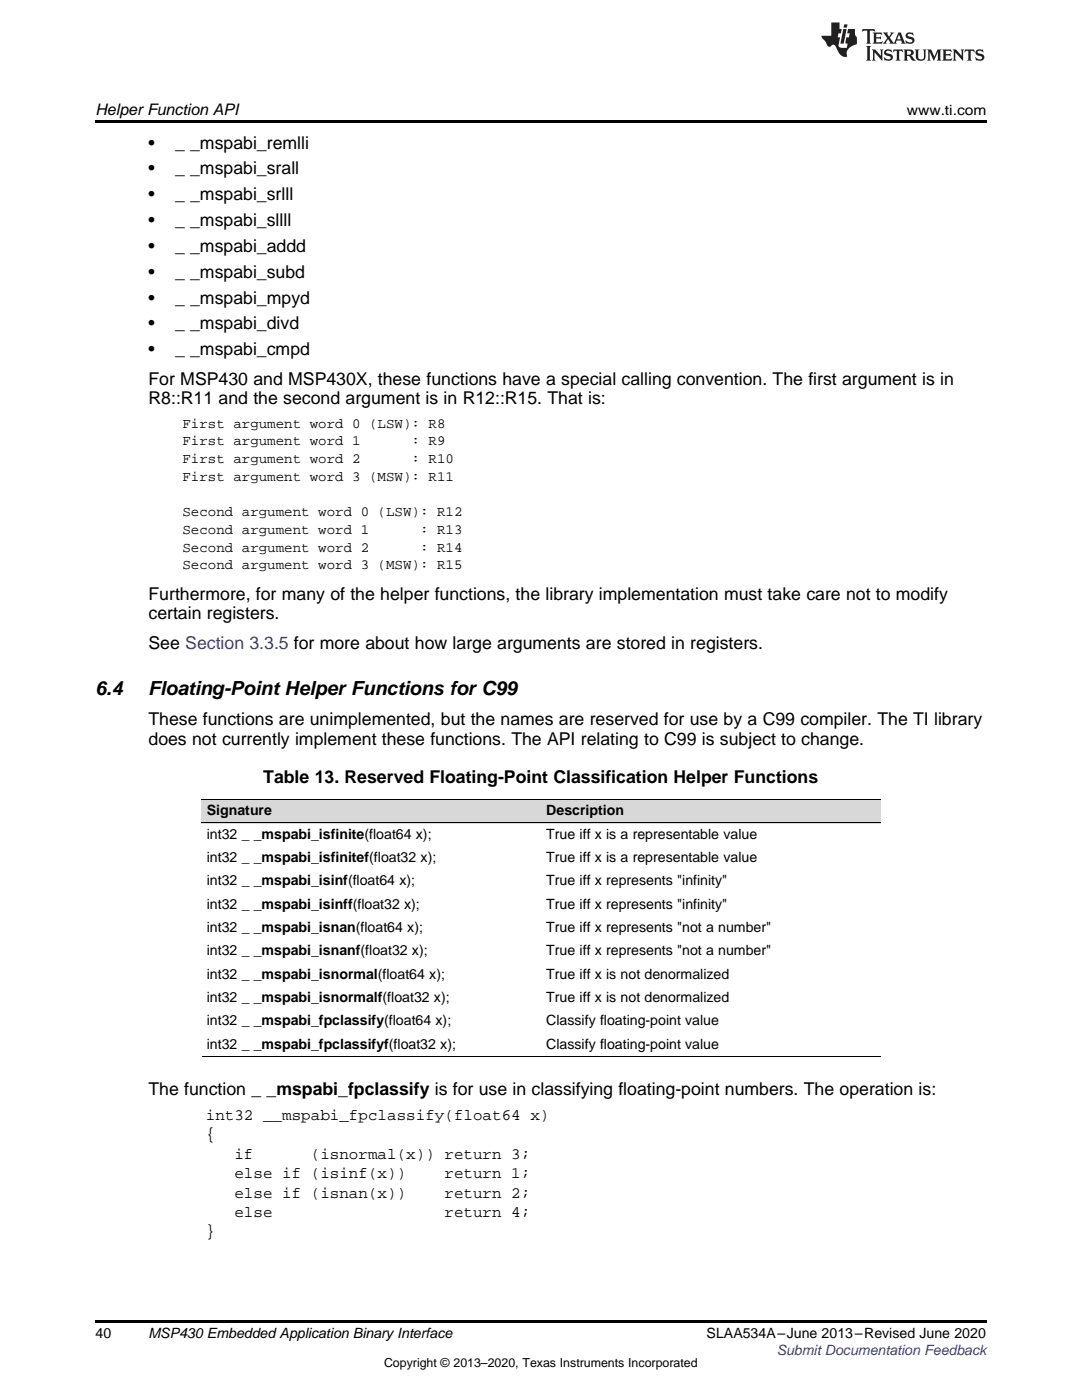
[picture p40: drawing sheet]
<svg xmlns="http://www.w3.org/2000/svg" width="216mm" height="279mm" viewBox="0 0 216 279" stroke-linecap="round" stroke-linejoin="round" font-family="sans-serif">
<defs><g id="words">
<g font-size="3.9">
<text x="19" y="138.7">6.4</text>
<text x="29.6" y="138.7">Floating-Point Helper Functions for C99</text>
</g>
<g font-size="3.5">
<text x="29.6" y="29.7">•</text>
<text x="34.9" y="29.7">_ _mspabi_remlli</text>
<text x="29.6" y="34.8">•</text>
<text x="34.9" y="34.8">_ _mspabi_srall</text>
<text x="29.6" y="40">•</text>
<text x="34.9" y="40">_ _mspabi_srlll</text>
<text x="29.6" y="45.1">•</text>
<text x="34.9" y="45.1">_ _mspabi_sllll</text>
<text x="29.6" y="50.3">•</text>
<text x="34.9" y="50.3">_ _mspabi_addd</text>
<text x="29.6" y="55.4">•</text>
<text x="34.9" y="55.4">_ _mspabi_subd</text>
<text x="29.6" y="60.6">•</text>
<text x="29.6" y="65.7">•</text>
<text x="34.9" y="60.6">_ _mspabi_mpyd</text>
<text x="34.9" y="65.7">_ _mspabi_divd</text>
<text x="29.6" y="70.9">•</text>
<text x="34.9" y="70.9">_ _mspabi_cmpd</text>
<text x="29.6" y="76.8">For MSP430 and MSP430X, these functions have a special calling convention. The first argument is in</text>
<text x="29.6" y="80.7">R8::R11 and the second argument is in R12::R15. That is:</text>
<text x="29.6" y="119.7">Furthermore, for many of the helper functions, the library implementation must take care not to modify</text>
<text x="29.6" y="123.6">certain registers.</text>
<text x="29.6" y="129.5">See Section 3.3.5 for more about how large arguments are stored in registers.</text>
<text x="29.6" y="144.7">These functions are unimplemented, but the names are reserved for use by a C99 compiler. The TI library</text>
<text x="29.6" y="148.6">does not currently implement these functions. The API relating to C99 is subject to change.</text>
<text x="52.5" y="156.3">Table 13. Reserved Floating-Point Classification Helper Functions</text>
<text x="29.6" y="218.5">The function _ _mspabi_fpclassify is for use in classifying floating-point numbers. The operation is:</text>
</g>
<g font-size="3.2">
<text x="19" y="23">Helper Function API</text>
<text x="41.1" y="223.5">int32 __mspabi_fpclassify(float64 x)</text>
<text x="41.1" y="227.4">{</text>
<text x="46.8" y="231.2">if</text>
<text x="62" y="231.2">(isnormal(x)) return 3;</text>
<text x="46.8" y="235.1">else if (isinf(x))</text>
<text x="46.8" y="239">else if (isnan(x))</text>
<text x="88.7" y="235.1">return 1;</text>
<text x="88.7" y="239">return 2;</text>
<text x="46.8" y="242.9">else</text>
<text x="88.7" y="242.9">return 4;</text>
<text x="41.1" y="246.8">}</text>
</g>
<g font-size="2.8">
<text x="181" y="23">www.ti.com</text>
<text x="36.4" y="85.4">First argument word 0 (LSW): R8</text>
<text x="36.4" y="88.9">First argument word 1</text>
<text x="82.1" y="88.9">: R9</text>
<text x="36.4" y="92.4">First argument word 2</text>
<text x="36.4" y="96">First argument word 3 (MSW): R11</text>
<text x="82.1" y="92.4">: R10</text>
<text x="36.4" y="103">Second argument word 0 (LSW): R12</text>
<text x="36.4" y="106.5">Second argument word 1</text>
<text x="83.8" y="106.5">: R13</text>
<text x="36.4" y="110.1">Second argument word 2</text>
<text x="36.4" y="113.6">Second argument word 3 (MSW): R15</text>
<text x="83.8" y="110.1">: R14</text>
<text x="41.3" y="162.7">Signature</text>
<text x="41.3" y="167.4">int32 _ _mspabi_isfinite(float64 x);</text>
<text x="109" y="162.7">Description</text>
<text x="109" y="167.4">True iff x is a representable value</text>
<text x="41.3" y="172">int32 _ _mspabi_isfinitef(float32 x);</text>
<text x="109" y="172">True iff x is a representable value</text>
<text x="41.3" y="176.7">int32 _ _mspabi_isinf(float64 x);</text>
<text x="109" y="176.7">True iff x represents &quot;infinity&quot;</text>
<text x="41.3" y="181.4">int32 _ _mspabi_isinff(float32 x);</text>
<text x="109" y="181.4">True iff x represents &quot;infinity&quot;</text>
<text x="41.3" y="186">int32 _ _mspabi_isnan(float64 x);</text>
<text x="41.3" y="190.7">int32 _ _mspabi_isnanf(float32 x);</text>
<text x="109" y="186">True iff x represents &quot;not a number&quot;</text>
<text x="109" y="190.7">True iff x represents &quot;not a number&quot;</text>
<text x="41.3" y="195.3">int32 _ _mspabi_isnormal(float64 x);</text>
<text x="109" y="195.3">True iff x is not denormalized</text>
<text x="41.3" y="200">int32 _ _mspabi_isnormalf(float32 x);</text>
<text x="109" y="200">True iff x is not denormalized</text>
<text x="41.3" y="204.6">int32 _ _mspabi_fpclassify(float64 x);</text>
<text x="41.3" y="209.3">int32 _ _mspabi_fpclassifyf(float32 x);</text>
<text x="109" y="204.6">Classify floating-point value</text>
<text x="109" y="209.3">Classify floating-point value</text>
<text x="19" y="267">40</text>
<text x="29.6" y="267.1">MSP430 Embedded Application Binary Interface</text>
<text x="141" y="267.1">SLAA534A–June 2013–Revised June 2020</text>
</g>
<text font-size="2.8" fill="#00f" x="155" y="270.4">Submit Documentation Feedback</text>
<text font-size="2.5" x="76.6" y="272.7">Copyright © 2013–2020, Texas Instruments Incorporated</text>
</g></defs>
<g fill="#d8d8d8">
<path d="M40.2 159.6h67.7v4.7h-67.7z"/>
<path d="M107.9 159.6h67.8v4.7h-67.8z"/>
</g>
<path d="M19 24h177.8v.6h-177.8zM19 263.5h177.8v.6h-177.8z" fill="#000"/>
<path d="M40.2 159.6h135.5M40.2 164.2h135.5M40.2 210.8h135.5" fill="none" stroke="#000" stroke-width=".2"/>
<g fill="#231f20">
<path d="M172.1 5.8l-.1 .6 .5-.3h.5v.2v2.1l-.2 .3h1l-.2-.3v-2.1v-.2h.6l.4 .3-.1-.6zM174.1 6.5l.3 .4v1.5l-.3 .3h1.9l.1-.5a1.04 1.04 0 0 1-1.3 .1v-.6h.6l.4 .2v-.7l-.4 .2h-.6l.1-.6h.7l.4 .2-.1-.5zM176.1 6.5l.9 1.1-.9 1.1h.8l-.1-.2 .4-.7 .4 .7-.2 .2h1.6l-.2-.2 .1-.4h.9l.2 .4-.2 .2h.9l-.2-.3-.8-1.9h-.5l-.9 2.1-.7-1.1 .8-1h-.8l.1 .3-.3 .5-.4-.6 .2-.2zM179.4 6.9l.3 .9h-.7zM180.9 6.6a.63 .63 0 0 0-.2 .7 .63 .63 0 0 0 .6 .4l.6 .2 .1 .2a.75 .75 0 0 1-.7 .4 .75 .75 0 0 1-.6-.5l.1 .7 .2-.1a1.11 1.11 0 0 0 1.5-.5 1.13 1.13 0 0 0-1.3-.9l-.1-.3a1.04 1.04 0 0 1 1.2 .2l-.1-.6-.2 .1-.5-.1zM172.8 9.2l.3 .3v2.2l-.3 .4h1l-.2-.4v-2.2l.2-.3zM174 9.9l.2 .3v1.5l-.2 .4h.7l-.2-.4v-1.3l1.6 1.7v-1.9l.2-.3h-.7l.2 .3v.9l-1.2-1.2zM176.6 10a.62 .62 0 0 0-.2 .7 .62 .62 0 0 0 .6 .4l.6 .2 .1 .2a.76 .76 0 0 1-.7 .4 .76 .76 0 0 1-.6-.5l.1 .7 .1-.1a1.11 1.11 0 0 0 1.6-.6 1.13 1.13 0 0 0-1.3-.8l-.1-.3a1.04 1.04 0 0 1 1.2 .1l-.1-.5-.2 .1-.5-.2zM178.3 9.9l-.1 .6a.61 .61 0 0 1 .7-.3v1.5l-.2 .4h1l-.3-.4v-1.5a.63 .63 0 0 1 .8 .3l-.1-.6zM180.3 9.9l.2 .3v1.5l-.2 .4h.9l-.2-.2v-.7l.6 .2a.76 .76 0 0 0 1.1 .6l-1-.9a.58 .58 0 0 0 .6-.6 .58 .58 0 0 0-.5-.6zM181 10.2l.1-.1a.45 .45 0 0 1 .6 .1 .45 .45 0 0 1 .1 .5l-.8 .2zM182.5 9.9l.2 .2a2.17 2.17 0 0 0 .4 1.9 .99 .99 0 0 0 1.6-.7v-1.1l.2-.3h-.8l.2 .2a1.92 1.92 0 0 1-.2 1.7 .6 .6 0 0 1-.9-.5v-1.1l.2-.3zM185 9.9l.2 .3v1.5l-.2 .4h.7l-.2-.4v-1.4l.8 1.8 .8-1.8v1.4l-.2 .4h1l-.3-.4v-1.5l.3-.3h-.8l-.7 1.4-.6-1.4zM188 9.9l.2 .3v1.5l-.2 .4h1.8l.2-.6a1.04 1.04 0 0 1-1.3 .2v-.6h.6l.4 .1v-.6l-.4 .2h-.6l.1-.6h.7l.4 .2-.1-.5zM190.1 9.9l.2 .3v1.5l-.2 .4h.7l-.2-.4v-1.3l1.6 1.7v-1.9l.2-.3h-.7l.2 .3v.9l-1.1-1.2zM192.6 9.9l-.1 .6a.61 .61 0 0 1 .7-.3v1.5l-.2 .4h.9l-.2-.4v-1.5a.63 .63 0 0 1 .8 .3l-.2-.6zM194.9 10a.62 .62 0 0 0-.2 .7 .62 .62 0 0 0 .6 .4l.5 .2 .2 .2a.76 .76 0 0 1-.7 .4 .76 .76 0 0 1-.7-.5l.2 .7 .1-.1a1.11 1.11 0 0 0 1.5-.6 1.13 1.13 0 0 0-1.2-.8l-.1-.3a1.04 1.04 0 0 1 1.2 .1l-.2-.5-.2 .1-.5-.2z"/>
<path d="M165.9 4.5v2.6h-2l.1 .4 .8 .9a.91 .91 0 0 0 .9 .9 .56 .56 0 0 1 .5-.4 .56 .56 0 0 1 .5 .3l.4 .8a1.53 1.53 0 0 0 2 1.3 1.54 1.54 0 0 1 1-2.1l.9-.4-.1-1.4a1.52 1.52 0 0 1-.3-1.6h-1.4l-.2 .9h.5l-.1 .8h-.5l-.2 .9v.2l.4 .1-.1 .9a1.93 1.93 0 0 1-1.7-.3l.3-1.8h-.4l.1-.8h.5l.2-.9h-.5v-1.3zM168.3 5.8l-.6 2.9h.7l.5-2.9zM168.4 4.9l-.1 .6h.7l.1-.6z"/>
</g>
<use href="#words"/>
</svg>
